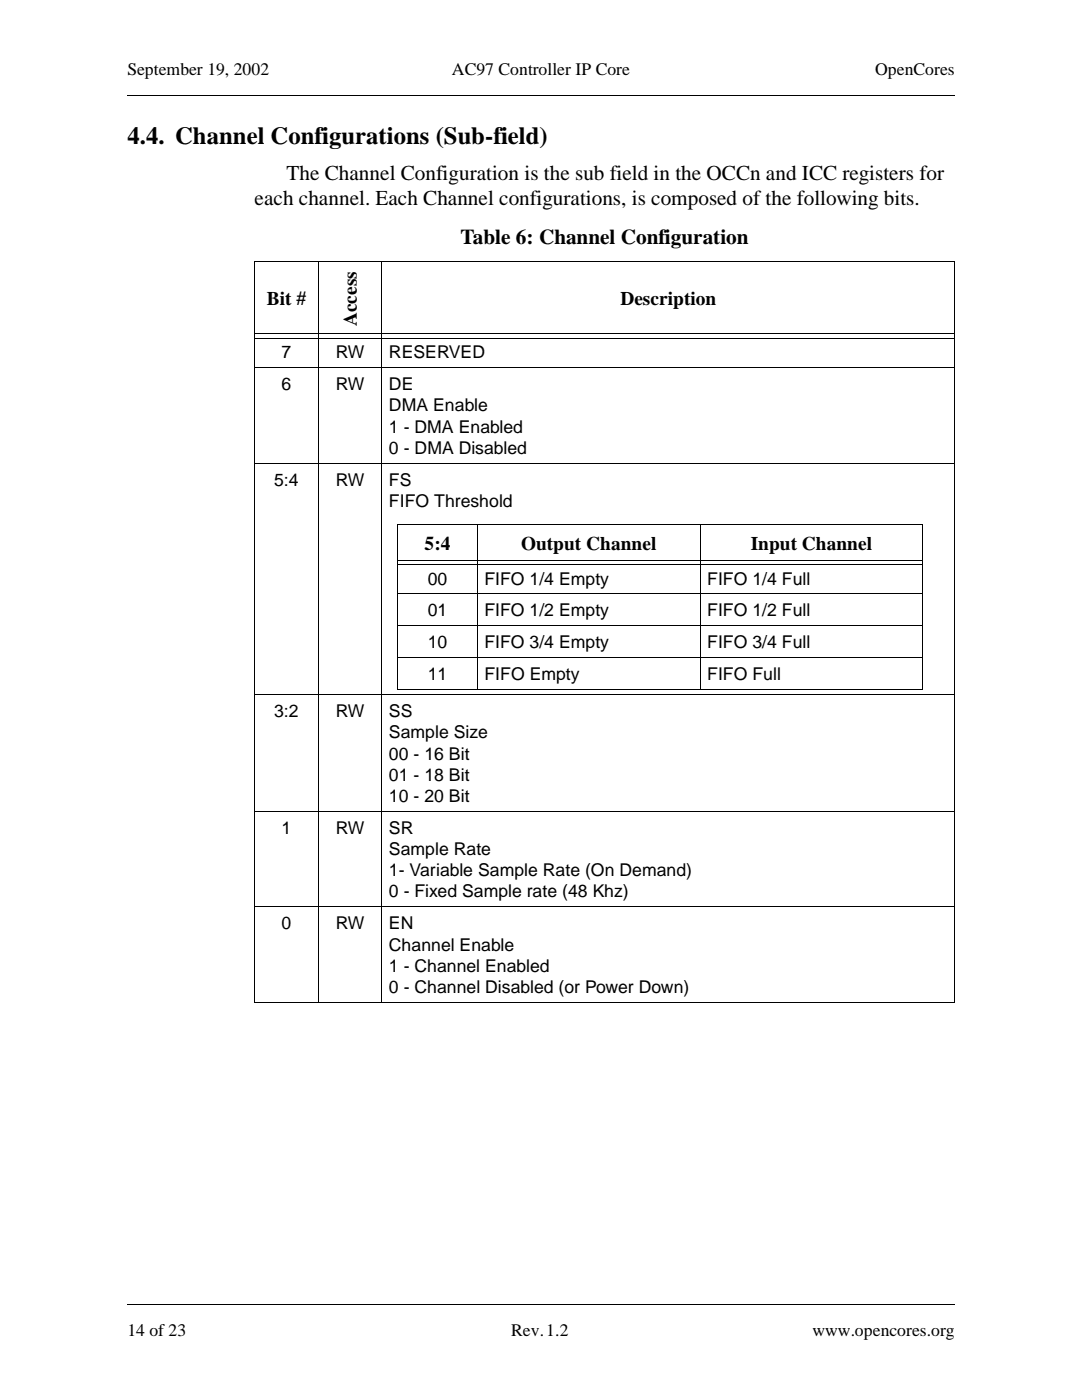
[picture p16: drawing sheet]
<svg xmlns="http://www.w3.org/2000/svg" width="216mm" height="279mm" viewBox="0 0 216 279" stroke-linecap="round" stroke-linejoin="round" font-family="sans-serif">
<defs><g id="words">
<text font-size="4.9" x="25.4" y="28.7">4.4. Channel Configurations (Sub-field)</text>
<g font-size="4.2">
<text x="57.2" y="36">The Channel Configuration is the sub field in the OCCn and ICC registers for</text>
<text x="50.8" y="40.9">each channel. Each Channel configurations, is composed of the following bits.</text>
<text x="91.9" y="48.7">Table 6: Channel Configuration</text>
</g>
<g font-size="3.9">
<text x="53.2" y="61">Bit #</text>
<text x="71.2" y="65.1" transform="rotate(-90 71.2 65.1)">Access</text>
<text x="123.8" y="61">Description</text>
<text x="84.7" y="109.8">5:4</text>
<text x="104" y="109.8">Output Channel</text>
<text x="149.8" y="109.8">Input Channel</text>
</g>
<g font-size="3.5">
<text x="25.4" y="15">September 19, 2002</text>
<text x="90.2" y="15">AC97 Controller IP Core</text>
<text x="174.6" y="15">OpenCores</text>
<text x="56.2" y="71.5">7</text>
<text x="67" y="71.5">RW</text>
<text x="77.6" y="71.5">RESERVED</text>
<text x="56.2" y="77.9">6</text>
<text x="67" y="77.9">RW</text>
<text x="77.6" y="77.9">DE</text>
<text x="77.6" y="82.1">DMA Enable</text>
<text x="77.6" y="86.3">1 - DMA Enabled</text>
<text x="77.6" y="90.6">0 - DMA Disabled</text>
<text x="54.7" y="96.9">5:4</text>
<text x="67" y="96.9">RW</text>
<text x="77.6" y="96.9">FS</text>
<text x="77.6" y="101.1">FIFO Threshold</text>
<text x="85.4" y="116.7">00</text>
<text x="96.7" y="116.7">FIFO 1/4 Empty</text>
<text x="141.1" y="116.7">FIFO 1/4 Full</text>
<text x="85.4" y="123">01</text>
<text x="96.7" y="123">FIFO 1/2 Empty</text>
<text x="141.1" y="123">FIFO 1/2 Full</text>
<text x="85.4" y="129.4">10</text>
<text x="96.7" y="129.4">FIFO 3/4 Empty</text>
<text x="141.1" y="129.4">FIFO 3/4 Full</text>
<text x="85.4" y="135.7">11</text>
<text x="96.7" y="135.7">FIFO Empty</text>
<text x="141.1" y="135.7">FIFO Full</text>
<text x="54.7" y="143.1">3:2</text>
<text x="67" y="143.1">RW</text>
<text x="77.6" y="143.1">SS</text>
<text x="77.6" y="147.4">Sample Size</text>
<text x="77.6" y="151.6">00 - 16 Bit</text>
<text x="77.6" y="155.8">01 - 18 Bit</text>
<text x="77.6" y="160.1">10 - 20 Bit</text>
<text x="56.2" y="166.4">1</text>
<text x="67" y="166.4">RW</text>
<text x="77.6" y="166.4">SR</text>
<text x="77.6" y="170.6">Sample Rate</text>
<text x="77.6" y="174.9">1- Variable Sample Rate (On Demand)</text>
<text x="77.6" y="179.1">0 - Fixed Sample rate (48 Khz)</text>
<text x="56.2" y="185.5">0</text>
<text x="67" y="185.5">RW</text>
<text x="77.6" y="185.5">EN</text>
<text x="77.6" y="189.7">Channel Enable</text>
<text x="77.6" y="193.9">1 - Channel Enabled</text>
<text x="77.6" y="198.2">0 - Channel Disabled (or Power Down)</text>
<text x="25.4" y="266.7">14 of 23</text>
<text x="102" y="266.7">Rev. 1.2</text>
<text x="162.1" y="266.7">www.opencores.org</text>
</g>
</g></defs>
<g fill="none" stroke="#000" stroke-width=".2">
<path d="M25.4 19.1h165.1M50.7 52.2h139.9M50.8 52.3v147.6M63.5 52.1v148M76.2 52.1v148M190.5 52.3v147.6M50.7 73.4h139.9M50.9 66.6h139.5M50.9 67.5h139.5M50.7 92.4h139.9M79.3 104.8h104.9M79.3 118.5h104.9"/>
<path d="M79.4 104.9v32.6M79.5 111.8h104.6M79.5 112.6h104.6M95.3 104.7v33M139.7 104.7v33M184.2 104.9v32.6M50.7 138.6h139.9M79.3 124.9h104.9M79.3 131.2h104.9M79.3 137.6h104.9M50.7 161.9h139.9M50.7 181h139.9"/>
<path d="M50.7 200h139.9M25.4 260.3h165.1"/>
</g>
<use href="#words"/>
</svg>
